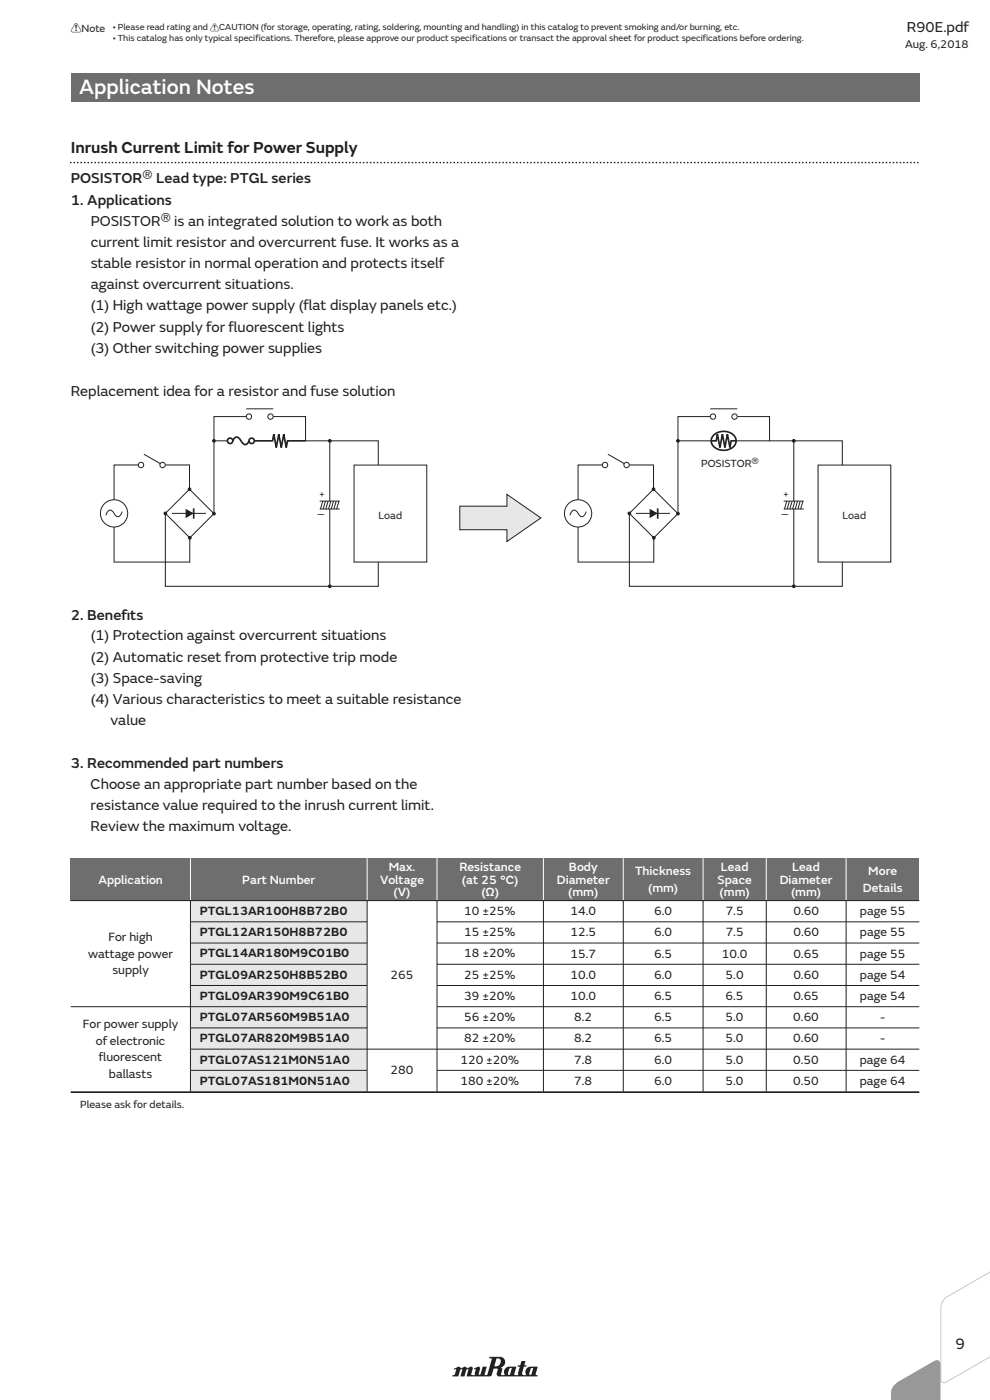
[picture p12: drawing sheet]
<svg xmlns="http://www.w3.org/2000/svg" width="210mm" height="297mm" viewBox="0 0 210 297" stroke-linecap="round" stroke-linejoin="round" font-family="sans-serif">
<defs><g id="words">
<text font-size="4.6" fill="#fff" x="16.8" y="20">Application Notes</text>
<text font-size="3.5" fill="#231f20" x="15" y="32.4">Inrush Current Limit for Power Supply</text>
<text font-size="3.4" fill="#231f20" x="202.6" y="286.1">9</text>
<g font-size="3.2" fill="#231f20">
<text x="192.4" y="6.7">R90E.pdf</text>
<text x="15" y="38.9">POSISTORr Lead type: PTGL series</text>
<text x="15" y="43.4">1. Applications</text>
<text x="19.2" y="47.8">POSISTORr is an integrated solution to work as both</text>
<text x="19.2" y="52.3">current limit resistor and overcurrent fuse. It works as a</text>
<text x="19.2" y="56.8">stable resistor in normal operation and protects itself</text>
<text x="19.2" y="61.3">against overcurrent situations.</text>
<text x="19.2" y="65.8">(1) High wattage power supply (f</text>
<text x="64.4" y="65.8">lat display panels etc.)</text>
<text x="19.2" y="70.3">(2) Power supply for f</text>
<text x="48.5" y="70.3">luorescent lights</text>
<text x="19.2" y="74.9">(3) Other switching power supplies</text>
<text x="15" y="83.9">Replacement idea for a resistor and fuse solution</text>
<text x="15" y="131.4">2. Benef</text>
<text x="25.8" y="131.4">its</text>
<text x="19.2" y="135.9">(1) Protection against overcurrent situations</text>
<text x="19.2" y="140.4">(2) Automatic reset from protective trip mode</text>
<text x="19.2" y="144.9">(3) Space-saving</text>
<text x="19.2" y="149.4">(4) Various characteristics to meet a suitable resistance</text>
<text x="23.5" y="153.9">value</text>
<text x="15" y="162.9">3. Recommended part numbers</text>
<text x="19.2" y="167.4">Choose an appropriate part number based on the</text>
<text x="19.2" y="171.9">resistance value required to the inrush current limit.</text>
<text x="19.2" y="176.4">Review the maximum voltage.</text>
</g>
<g font-size="2.6" fill="#fff">
<text x="82.5" y="184.8">Max.</text>
<text x="97.4" y="184.8">Resistance</text>
<text x="120.7" y="184.8">Body</text>
<text x="134.7" y="185.7">Thickness</text>
<text x="152.9" y="184.8">Lead</text>
<text x="168.1" y="184.8">Lead</text>
<text x="184.2" y="185.7">More</text>
<text x="20.9" y="187.4">Application</text>
<text x="51.4" y="187.4">Part Number</text>
<text x="80.6" y="187.4">Voltage</text>
<text x="83.5" y="190.1">(V)</text>
<text x="98" y="187.4">(at 25 °C)</text>
<text x="102.1" y="190.1">(Ω)</text>
<text x="118.1" y="187.4">Diameter</text>
<text x="120.5" y="190.1">(mm)</text>
<text x="137.5" y="189.2">(mm)</text>
<text x="152.2" y="187.4">Space</text>
<text x="152.6" y="190.1">(mm)</text>
<text x="165.4" y="187.4">Diameter</text>
<text x="167.8" y="190.1">(mm)</text>
<text x="183" y="189.2">Details</text>
</g>
<g font-size="2.6" fill="#231f20">
<text x="42.4" y="194.1">PTGL13AR100H8B72B0</text>
<text x="98.5" y="194.1">10 ±25%</text>
<text x="121" y="194.1">14.0</text>
<text x="138.8" y="194.1">6.0</text>
<text x="153.9" y="194.1">7.5</text>
<text x="168.3" y="194.1">0.60</text>
<text x="182.4" y="194.1">page 55</text>
<text x="18.7" y="203.1">wattage power</text>
<text x="23" y="199.6">For high</text>
<text x="42.4" y="198.6">PTGL12AR150H8B72B0</text>
<text x="42.4" y="203.1">PTGL14AR180M9C01B0</text>
<text x="98.5" y="203.1">18 ±20%</text>
<text x="98.5" y="198.6">15 ±25%</text>
<text x="121" y="203.1">15.7</text>
<text x="121" y="198.6">12.5</text>
<text x="138.8" y="203.1">6.5</text>
<text x="138.8" y="198.6">6.0</text>
<text x="153.1" y="203.1">10.0</text>
<text x="153.9" y="198.6">7.5</text>
<text x="168.3" y="203.1">0.65</text>
<text x="168.3" y="198.6">0.60</text>
<text x="182.4" y="203.1">page 55</text>
<text x="182.4" y="198.6">page 55</text>
<text x="23.9" y="206.7">supply</text>
<text x="42.4" y="207.6">PTGL09AR250H8B52B0</text>
<text x="82.9" y="207.6">265</text>
<text x="98.5" y="207.6">25 ±25%</text>
<text x="121" y="207.6">10.0</text>
<text x="138.8" y="207.6">6.0</text>
<text x="153.9" y="207.6">5.0</text>
<text x="168.3" y="207.6">0.60</text>
<text x="182.4" y="207.6">page 54</text>
<text x="42.4" y="212.1">PTGL09AR390M9C61B0</text>
<text x="98.5" y="212.1">39 ±20%</text>
<text x="121" y="212.1">10.0</text>
<text x="138.8" y="212.1">6.5</text>
<text x="153.9" y="212.1">6.5</text>
<text x="168.3" y="212.1">0.65</text>
<text x="182.4" y="212.1">page 54</text>
<text x="17.6" y="218.1">For power supply</text>
<text x="20.3" y="221.6">of electronic</text>
<text x="42.4" y="216.6">PTGL07AR560M9B51A0</text>
<text x="42.4" y="221.1">PTGL07AR820M9B51A0</text>
<text x="98.5" y="221.1">82 ±20%</text>
<text x="98.5" y="216.6">56 ±20%</text>
<text x="121.8" y="221.2">8.2</text>
<text x="121.8" y="216.6">8.2</text>
<text x="138.8" y="221.2">6.5</text>
<text x="138.8" y="216.6">6.5</text>
<text x="153.9" y="221.2">5.0</text>
<text x="153.9" y="216.6">5.0</text>
<text x="168.3" y="221.2">0.60</text>
<text x="168.3" y="216.6">0.60</text>
<text x="186.7" y="221.2">-</text>
<text x="186.7" y="216.6">-</text>
<text x="21" y="225.2">f</text>
<text x="21" y="225.2">luorescent</text>
<text x="42.4" y="225.6">PTGL07AS121M0N51A0</text>
<text x="82.9" y="227.9">280</text>
<text x="97.7" y="225.6">120 ±20%</text>
<text x="121.8" y="225.7">7.8</text>
<text x="138.7" y="225.7">6.0</text>
<text x="153.9" y="225.7">5.0</text>
<text x="168.3" y="225.7">0.50</text>
<text x="182.4" y="225.7">page 64</text>
<text x="23.1" y="228.7">ballasts</text>
<text x="42.4" y="230.1">PTGL07AS181M0N51A0</text>
<text x="97.7" y="230.1">180 ±20%</text>
<text x="121.8" y="230.2">7.8</text>
<text x="138.7" y="230.2">6.0</text>
<text x="153.9" y="230.2">5.0</text>
<text x="168.3" y="230.2">0.50</text>
<text x="182.4" y="230.2">page 64</text>
</g>
<text font-size="2.5" fill="#231f20" x="192" y="10.3">Aug. 6,2018</text>
<g font-size="2.3" fill="#231f20">
<text x="15" y="6.9">!Note</text>
<text x="148.7" y="99">POSISTORr</text>
<text x="67.7" y="105.4">+</text>
<text x="166.1" y="105.4">+</text>
<text x="67.1" y="109.7">-</text>
<text x="80.3" y="110.1">Load</text>
<text x="165.5" y="109.7">-</text>
<text x="178.7" y="110.1">Load</text>
<text x="17" y="235.1">Please ask for details.</text>
</g>
<g font-size="1.9" fill="#231f20">
<text x="23.9" y="6.5">• Please read rating and !CAUTION (for storage, operating, rating, soldering, mounting and handling) in this catalog to prevent smoking and/or burning, etc.</text>
<text x="23.9" y="8.8">• This catalog has only typical specifications. Therefore, please approve our product specifications or transact the approval sheet for product specifications before ordering.</text>
</g>
</g></defs>
<path d="M15 15.5h180v6h-180z" fill="#6d6e70"/>
<path d="M40.4 191.1h37.5v40.5h-37.5z" fill="#e6e7e8"/>
<path d="M15 182.1h180v9h-180z" fill="#6d6e70"/>
<path d="M40.4 182.1v9M77.9 182.1v9M92.7 182.1v9M115.3 182.1v9M132.2 182.1v9M149.1 182.1v9M162.5 182.1v9M179.5 182.1v9" fill="none" stroke="#fff" stroke-width=".21"/>
<g fill="none" stroke="#231f20" stroke-width=".21">
<path d="M35.1 98.6h5.1v5.2M24.2 111.8v7.4h16.1v-5.1M35.1 108.9l5.1-5.1 5.2 5.2-5.1 5.1zM35.1 108.9v15.5h45.1v-5.2M36.4 108.9h7.3M15 191.1h180M40.4 191.1v40.5M40.4 195.6h37.5M77.9 191.1v40.5M92.7 191.1v40.5M92.7 195.6h102.3M115.3 191.1v40.5"/>
<path d="M132.2 191.1v40.5M149.1 191.1v40.5M162.5 191.1v40.5M179.5 191.1v40.5M15 213.6h62.9M40.4 200.1h37.5M40.4 204.6h37.5M40.4 209.1h37.5M40.4 218.1h37.5M92.7 200.1h102.3M92.7 204.6h102.3M92.7 209.1h102.3"/>
<path d="M92.7 213.6h102.3M92.7 218.1h102.3M40.4 222.6h154.6M40.4 227.1h37.5M92.7 227.1h102.3"/>
</g>
<path d="M15 231.7h180" fill="none" stroke="#231f20" stroke-width=".35"/>
<path d="M39.4 107.9l1.7 1-1.7 1z" fill="#231f20"/>
<path d="M41.1 107.8v2.2" fill="none" stroke="#231f20" stroke-width=".35"/>
<circle cx="24.2" cy="108.9" r="2.89" fill="#fff"/>
<g fill="none" stroke="#231f20" stroke-width=".21">
<path d="M25.9 108.5v.1a1.35 1.35 0 0 1-.9 1l-.4-.1-.8-1.1a.86 .86 0 0 0-1.3 .8v.1M67.8 106.3h4.3M67.8 108h4.3M68.5 106.3l-.5 1.7M69 106.3l-.5 1.7M69.6 106.3l-.5 1.7M70.2 106.3l-.5 1.7M70.7 106.3l-.4 1.7M71.3 106.3l-.5 1.7M71.9 106.3l-.5 1.7"/>
<circle cx="24.2" cy="108.9" r="2.89"/>
</g>
<path d="M49.4 93.5v-.1a.81 .81 0 0 1 1.3-.4l.9 1.1 .3 .2a.96 .96 0 0 0 .9-.8" fill="none" stroke="#231f20" stroke-width=".35"/>
<circle cx="45.4" cy="109" r=".29" fill="#231f20"/>
<circle cx="45.4" cy="109" r=".29" fill="none" stroke="#231f20" stroke-width=".21"/>
<circle cx="45.4" cy="93.5" r=".29" fill="#231f20"/>
<circle cx="45.4" cy="93.5" r=".29" fill="none" stroke="#231f20" stroke-width=".21"/>
<circle cx="40.3" cy="114.1" r=".29" fill="#231f20"/>
<circle cx="40.3" cy="114.1" r=".29" fill="none" stroke="#231f20" stroke-width=".21"/>
<circle cx="70" cy="124.4" r=".29" fill="#231f20"/>
<circle cx="70" cy="124.4" r=".29" fill="none" stroke="#231f20" stroke-width=".21"/>
<circle cx="70" cy="93.5" r=".29" fill="#231f20"/>
<circle cx="70" cy="93.5" r=".29" fill="none" stroke="#231f20" stroke-width=".21"/>
<circle cx="35.1" cy="108.9" r=".29" fill="#231f20"/>
<circle cx="35.1" cy="108.9" r=".29" fill="none" stroke="#231f20" stroke-width=".21"/>
<circle cx="40.2" cy="103.8" r=".29" fill="#231f20"/>
<g fill="none" stroke="#231f20" stroke-width=".21">
<path d="M29.3 98.6h-5.1v7.4M52.2 88.4h-6.8v20.6M58 88.4h6.8v5.1h15.4v5.2M70 93.5v12.8M70 108v16.4"/>
<circle cx="40.2" cy="103.8" r=".29"/>
</g>
<circle cx="29.9" cy="98.6" r=".57" fill="#fff"/>
<circle cx="29.9" cy="98.6" r=".57" fill="none" stroke="#231f20" stroke-width=".21"/>
<circle cx="34.5" cy="98.6" r=".57" fill="#fff"/>
<circle cx="34.5" cy="98.6" r=".57" fill="none" stroke="#231f20" stroke-width=".21"/>
<circle cx="52.8" cy="88.4" r=".57" fill="#fff"/>
<circle cx="52.8" cy="88.4" r=".57" fill="none" stroke="#231f20" stroke-width=".21"/>
<circle cx="57.4" cy="88.4" r=".57" fill="#fff"/>
<g fill="none" stroke="#231f20" stroke-width=".21">
<path d="M30.5 96.4l3.5 2M45.4 93.5h2.8"/>
<circle cx="57.4" cy="88.4" r=".57"/>
</g>
<circle cx="48.8" cy="93.5" r=".57" fill="#fff"/>
<circle cx="48.8" cy="93.5" r=".57" fill="none" stroke="#231f20" stroke-width=".35"/>
<circle cx="53.4" cy="93.5" r=".57" fill="#fff"/>
<circle cx="53.4" cy="93.5" r=".57" fill="none" stroke="#231f20" stroke-width=".35"/>
<path d="M52.2 86.7h5.8M75.1 98.7h15.4v20.5h-15.4zM133.5 98.6h5.1v5.2M122.6 111.8v7.4h16.1v-5.1M133.5 108.9v15.5h45.2v-5.2M133.5 108.9l5.1-5.1 5.2 5.2-5.1 5.1zM134.9 108.9h7.2" fill="none" stroke="#231f20" stroke-width=".21"/>
<path d="M137.8 107.9l1.7 1-1.7 1z" fill="#231f20"/>
<path d="M139.5 107.8v2.2" fill="none" stroke="#231f20" stroke-width=".35"/>
<circle cx="122.6" cy="108.9" r="2.89" fill="#fff"/>
<g fill="none" stroke="#231f20" stroke-width=".21">
<path d="M124.4 108.5l-.1 .1a1.35 1.35 0 0 1-.9 1l-.3-.1-.9-1.1a.86 .86 0 0 0-1.3 .8v.1M166.2 106.3h4.3M166.2 108h4.3M166.9 106.3l-.5 1.7M167.5 106.3l-.5 1.7M168 106.3l-.5 1.7M168.6 106.3l-.5 1.7M169.2 106.3l-.5 1.7M169.7 106.3l-.4 1.7M170.3 106.3l-.5 1.7"/>
<circle cx="122.6" cy="108.9" r="2.89"/>
</g>
<circle cx="143.8" cy="109" r=".29" fill="#231f20"/>
<circle cx="143.8" cy="109" r=".29" fill="none" stroke="#231f20" stroke-width=".21"/>
<circle cx="143.8" cy="93.5" r=".29" fill="#231f20"/>
<circle cx="143.8" cy="93.5" r=".29" fill="none" stroke="#231f20" stroke-width=".21"/>
<circle cx="138.7" cy="114.1" r=".29" fill="#231f20"/>
<circle cx="138.7" cy="114.1" r=".29" fill="none" stroke="#231f20" stroke-width=".21"/>
<circle cx="168.4" cy="124.4" r=".29" fill="#231f20"/>
<circle cx="168.4" cy="124.4" r=".29" fill="none" stroke="#231f20" stroke-width=".21"/>
<circle cx="168.4" cy="93.5" r=".29" fill="#231f20"/>
<circle cx="168.4" cy="93.5" r=".29" fill="none" stroke="#231f20" stroke-width=".21"/>
<circle cx="133.5" cy="108.9" r=".29" fill="#231f20"/>
<circle cx="133.5" cy="108.9" r=".29" fill="none" stroke="#231f20" stroke-width=".21"/>
<circle cx="138.6" cy="103.8" r=".29" fill="#231f20"/>
<g fill="none" stroke="#231f20" stroke-width=".21">
<path d="M127.8 98.6h-5.2v7.4M150.7 88.4h-6.9v20.6M156.4 88.4h6.8v5.1h15.5v5.2M168.4 93.5v12.8M168.4 108v16.4"/>
<circle cx="138.6" cy="103.8" r=".29"/>
</g>
<circle cx="128.3" cy="98.6" r=".57" fill="#fff"/>
<circle cx="128.3" cy="98.6" r=".57" fill="none" stroke="#231f20" stroke-width=".21"/>
<circle cx="132.9" cy="98.6" r=".57" fill="#fff"/>
<circle cx="132.9" cy="98.6" r=".57" fill="none" stroke="#231f20" stroke-width=".21"/>
<circle cx="151.2" cy="88.4" r=".57" fill="#fff"/>
<circle cx="151.2" cy="88.4" r=".57" fill="none" stroke="#231f20" stroke-width=".21"/>
<circle cx="155.8" cy="88.4" r=".57" fill="#fff"/>
<g fill="none" stroke="#231f20" stroke-width=".21">
<path d="M129 96.4l3.4 2M150.7 86.7h5.7M173.5 98.7h15.5v20.5h-15.5z"/>
<circle cx="155.8" cy="88.4" r=".57"/>
</g>
<path d="M97.5 107.4h10v-2.5l7.2 5-7.2 5v-2.5h-10z" fill="#e6e7e8"/>
<path d="M143.8 93.5h7.1M156.2 93.5h7M97.5 107.4h10v-2.5l7.2 5-7.2 5v-2.5h-10z" fill="none" stroke="#231f20" stroke-width=".21"/>
<path d="M54 93.5h3.8l.3-1.4 .5 2.8 .5-2.8 .6 2.8 .5-2.8 .5 2.8 .3-1.4h3.8M150.9 93.5h1l.3-1.4 .5 2.8 .5-2.8 .6 2.8 .5-2.8 .5 2.8 .3-1.4h1.1M151.4 92.3a2.99 2.99 0 0 1 4.7 .8 2.22 2.22 0 0 1-2.6 2.4 2.22 2.22 0 0 1-2.6-2.4z" fill="none" stroke="#231f20" stroke-width=".35"/>
<path d="M15 34.5h180" fill="none" stroke="#231f20" stroke-width=".35" stroke-dasharray="0 .7"/>
<path d="M96.3 290.4l.1 .2 .3-.2a1.12 1.12 0 0 1-.5 1.3h-.2v.3h1.2l.4-1.4 .4-.2-.2 1.6h.7l.4-1.4 .4-.2-.2 1.6h5l.2-.3 .5-1.4 .8 .1-.3 1a.5 .5 0 0 0 .5 .6h8.2v-.3l-.4-.1 .4-1.7h-1.4a1.22 1.22 0 0 0-1 1.8h-.7l-.2-.3 .4-1.5 .6-.1v-.1l-.5-.1 .2-.8-.8-.1-.3 .9-.5 .1v.2l.4 .1a2.03 2.03 0 0 0-.3 1.6l-.7 .1-.1-.1 .3-1.7a3.3 3.3 0 0 0-2 .2 1.35 1.35 0 0 0-.4 1.6h-.7l.2-1.2-.2-.4a1.18 1.18 0 0 0 .8-1.4 1.18 1.18 0 0 0-1.4-.9l-1.8 .1-.1 .3 .5 .1-.9 3.2-.2 .2-.4-.1 .4-1.7h-.8l-.5 1.6-.2 .2-.2-.2 .4-1.2-.4-.4-1 .4 .1 .2h.3l-.2 1.2h-.6l-.2-.1 .4-1.3-.2-.3-.2-.1-.8 .4-.3-.3-.2-.1-.8 .4-.5-.4zM105.3 288.2a.71 .71 0 0 1 .9 .3 .71 .71 0 0 1-.2 .9l-.3 .4h-.8zM108.1 290.3h.5l-.4 1.2-.3 .2-.2-.2zM112.6 290.3h.5l-.3 1.2-.4 .2-.2-.2z" fill="#231f20"/>
<path d="M200.4 275.3l9.7-7.3v.2l-9.2 7a2.68 2.68 0 0 0-1.2 2.1v15.2a.61 .61 0 0 0 .3 .7 .61 .61 0 0 0 .7-.1l9.4-7.1v.2l-9.3 7.1-.4 .1a.74 .74 0 0 1-.9-.9v-15.2l.2-.8z" fill="#bbbdc0"/>
<path d="M189.7 293.8l.8-.7 8.1-4.5a.76 .76 0 0 1 .9 .8v7.6h-10.5a3.5 3.5 0 0 1 .7-3.2z" fill="#939598"/>
<use href="#words"/>
</svg>
